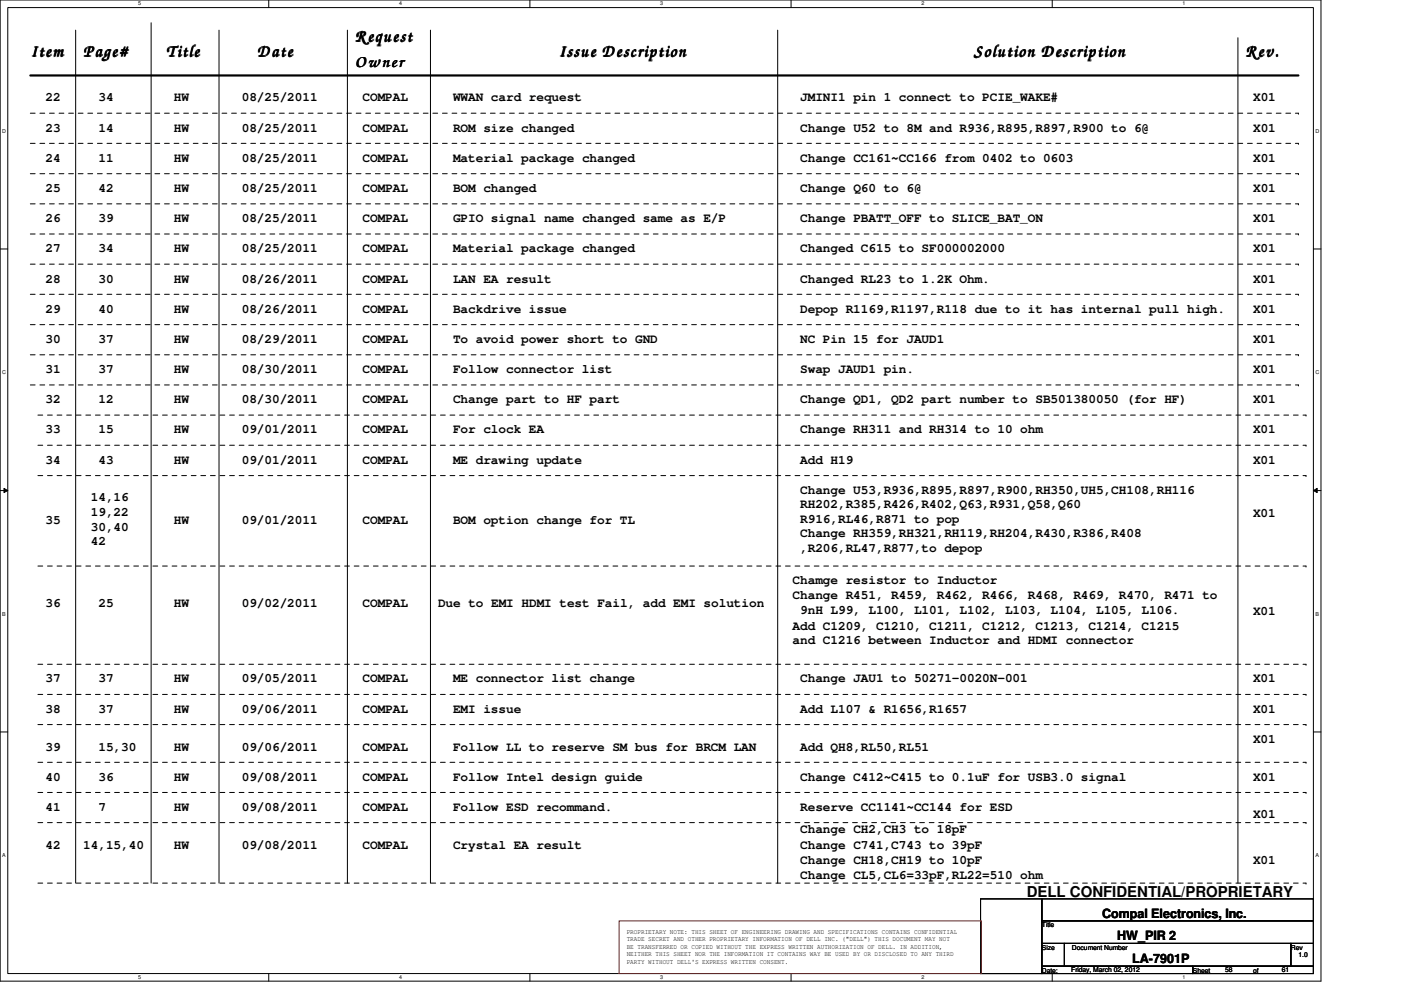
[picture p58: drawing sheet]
<svg xmlns="http://www.w3.org/2000/svg" width="297mm" height="210mm" viewBox="0 0 297 210" stroke-linecap="round" stroke-linejoin="round" font-family="sans-serif">
<defs><g id="words">
<g font-size="4.3">
<text x="75.3" y="8.8">Request</text>
<text x="118.5" y="11.9">Issue Description</text>
<text x="206.5" y="11.9">Solution Description</text>
<text x="6.4" y="12">Item</text>
<text x="17.6" y="12">Page#</text>
<text x="35.3" y="12">Title</text>
<text x="54.4" y="12">Date</text>
<text x="75.3" y="14.2">Owner</text>
<text x="264.1" y="12">Rev.</text>
</g>
<text font-size="3.2" x="217.7" y="190.2">DELL CONFIDENTIAL/PROPRIETARY</text>
<g font-size="2.7">
<text x="9.6" y="21.5">22</text>
<text x="20.9" y="21.5">34</text>
<text x="36.9" y="21.5">HW</text>
<text x="51.3" y="21.5">08/25/2011</text>
<text x="76.9" y="21.5">COMPAL</text>
<text x="96.1" y="21.5">WWAN card request</text>
<text x="169.7" y="21.5">JMINI1 pin 1 connect to PCIE_WAKE#</text>
<text x="265.7" y="21.5">X01</text>
<text x="9.7" y="27.9">23</text>
<text x="20.9" y="27.9">14</text>
<text x="36.9" y="27.9">HW</text>
<text x="51.3" y="27.9">08/25/2011</text>
<text x="76.9" y="27.9">COMPAL</text>
<text x="96.1" y="27.9">ROM size changed</text>
<text x="169.7" y="27.9">Change U52 to 8M and R936,R895,R897,R900 to 6@</text>
<text x="265.7" y="27.9">X01</text>
<text x="9.7" y="34.3">24</text>
<text x="20.9" y="34.3">11</text>
<text x="36.9" y="34.3">HW</text>
<text x="51.3" y="34.3">08/25/2011</text>
<text x="76.9" y="34.3">COMPAL</text>
<text x="96.1" y="34.3">Material package changed</text>
<text x="169.7" y="34.3">Change CC161~CC166 from 0402 to 0603</text>
<text x="265.7" y="34.3">X01</text>
<text x="9.6" y="40.7">25</text>
<text x="20.9" y="40.7">42</text>
<text x="36.9" y="40.7">HW</text>
<text x="51.3" y="40.7">08/25/2011</text>
<text x="76.9" y="40.7">COMPAL</text>
<text x="96.1" y="40.7">BOM changed</text>
<text x="169.7" y="40.7">Change Q60 to 6@</text>
<text x="265.7" y="40.7">X01</text>
<text x="9.6" y="47.1">26</text>
<text x="20.9" y="47.1">39</text>
<text x="36.9" y="47.1">HW</text>
<text x="51.3" y="47.1">08/25/2011</text>
<text x="76.9" y="47.1">COMPAL</text>
<text x="96.1" y="47.1">GPIO signal name changed same as E/P</text>
<text x="169.7" y="47.1">Change PBATT_OFF to SLICE_BAT_ON</text>
<text x="265.7" y="47.1">X01</text>
<text x="9.6" y="53.5">27</text>
<text x="20.9" y="53.5">34</text>
<text x="36.9" y="53.5">HW</text>
<text x="51.3" y="53.5">08/25/2011</text>
<text x="76.9" y="53.5">COMPAL</text>
<text x="96.1" y="53.5">Material package changed</text>
<text x="169.7" y="53.5">Changed C615 to SF000002000</text>
<text x="265.7" y="53.5">X01</text>
<text x="9.7" y="59.9">28</text>
<text x="20.9" y="59.9">30</text>
<text x="36.9" y="59.9">HW</text>
<text x="51.3" y="59.9">08/26/2011</text>
<text x="76.9" y="59.9">COMPAL</text>
<text x="96" y="59.9">LAN EA result</text>
<text x="169.7" y="59.9">Changed RL23 to 1.2K Ohm.</text>
<text x="265.7" y="59.9">X01</text>
<text x="9.7" y="66.3">29</text>
<text x="20.9" y="66.3">40</text>
<text x="36.9" y="66.3">HW</text>
<text x="51.3" y="66.3">08/26/2011</text>
<text x="76.9" y="66.3">COMPAL</text>
<text x="96" y="66.3">Backdrive issue</text>
<text x="169.7" y="66.3">Depop R1169,R1197,R118 due to it has internal pull high.</text>
<text x="265.7" y="66.3">X01</text>
<text x="9.7" y="72.7">30</text>
<text x="20.9" y="72.7">37</text>
<text x="36.9" y="72.7">HW</text>
<text x="51.3" y="72.7">08/29/2011</text>
<text x="76.9" y="72.7">COMPAL</text>
<text x="96" y="72.7">To avoid power short to GND</text>
<text x="169.7" y="72.7">NC Pin 15 for JAUD1</text>
<text x="265.7" y="72.7">X01</text>
<text x="9.7" y="79.1">31</text>
<text x="20.9" y="79.1">37</text>
<text x="36.9" y="79.1">HW</text>
<text x="51.3" y="79.1">08/30/2011</text>
<text x="76.9" y="79.1">COMPAL</text>
<text x="96" y="79.1">Follow connector list</text>
<text x="169.7" y="79.1">Swap JAUD1 pin.</text>
<text x="265.7" y="79.1">X01</text>
<text x="9.7" y="85.5">32</text>
<text x="20.9" y="85.5">12</text>
<text x="36.9" y="85.5">HW</text>
<text x="51.3" y="85.5">08/30/2011</text>
<text x="76.9" y="85.5">COMPAL</text>
<text x="96" y="85.5">Change part to HF part</text>
<text x="169.7" y="85.5">Change QD1, QD2 part number to SB501380050 (for HF)</text>
<text x="265.7" y="85.5">X01</text>
<text x="9.7" y="91.9">33</text>
<text x="20.9" y="91.9">15</text>
<text x="36.9" y="91.9">HW</text>
<text x="51.3" y="91.9">09/01/2011</text>
<text x="76.9" y="91.9">COMPAL</text>
<text x="96" y="91.9">For clock EA</text>
<text x="169.7" y="91.9">Change RH311 and RH314 to 10 ohm</text>
<text x="265.7" y="91.9">X01</text>
<text x="9.7" y="98.3">34</text>
<text x="20.9" y="98.3">43</text>
<text x="36.9" y="98.3">HW</text>
<text x="51.3" y="98.3">09/01/2011</text>
<text x="76.9" y="98.3">COMPAL</text>
<text x="96" y="98.3">ME drawing update</text>
<text x="169.7" y="98.3">Add H19</text>
<text x="265.7" y="98.3">X01</text>
<text x="19.3" y="106.3">14,16</text>
<text x="169.7" y="104.7">Change U53,R936,R895,R897,R900,RH350,UH5,CH108,RH116</text>
<text x="169.7" y="107.8">RH202,R385,R426,R402,Q63,R931,Q58,Q60</text>
<text x="9.7" y="111.1">35</text>
<text x="19.3" y="109.4">19,22</text>
<text x="19.3" y="112.5">30,40</text>
<text x="36.9" y="111.1">HW</text>
<text x="51.3" y="111.1">09/01/2011</text>
<text x="76.9" y="111.1">COMPAL</text>
<text x="96" y="111.1">BOM option change for TL</text>
<text x="169.7" y="110.9">R916,RL46,R871 to pop</text>
<text x="169.7" y="114">Change RH359,RH321,RH119,RH204,R430,R386,R408</text>
<text x="265.7" y="109.5">X01</text>
<text x="19.3" y="115.6">42</text>
<text x="169.7" y="117.1">,R206,RL47,R877,to depop</text>
<text x="168.1" y="123.9">Chamge resistor to Inductor</text>
<text x="9.7" y="128.7">36</text>
<text x="20.9" y="128.7">25</text>
<text x="36.9" y="128.7">HW</text>
<text x="51.3" y="128.7">09/02/2011</text>
<text x="76.9" y="128.7">COMPAL</text>
<text x="92.9" y="128.7">Due to EMI HDMI test Fail, add EMI solution</text>
<text x="168.1" y="127">Change R451, R459, R462, R466, R468, R469, R470, R471 to</text>
<text x="169.7" y="130.1">9nH L99, L100, L101, L102, L103, L104, L105, L106.</text>
<text x="265.7" y="130.3">X01</text>
<text x="168.1" y="133.5">Add C1209, C1210, C1211, C1212, C1213, C1214, C1215</text>
<text x="168.1" y="136.6">and C1216 between Inductor and HDMI connector</text>
<text x="9.7" y="144.7">37</text>
<text x="20.9" y="144.7">37</text>
<text x="36.9" y="144.7">HW</text>
<text x="51.3" y="144.7">09/05/2011</text>
<text x="76.9" y="144.7">COMPAL</text>
<text x="96" y="144.7">ME connector list change</text>
<text x="169.7" y="144.7">Change JAU1 to 50271-0020N-001</text>
<text x="265.7" y="144.7">X01</text>
<text x="9.7" y="151.1">38</text>
<text x="20.9" y="151.1">37</text>
<text x="36.9" y="151.1">HW</text>
<text x="51.3" y="151.1">09/06/2011</text>
<text x="76.9" y="151.1">COMPAL</text>
<text x="96" y="151.1">EMI issue</text>
<text x="169.7" y="151.1">Add L107 &amp; R1656,R1657</text>
<text x="265.7" y="151.1">X01</text>
<text x="9.7" y="159.1">39</text>
<text x="20.9" y="159.1">15,30</text>
<text x="36.9" y="159.1">HW</text>
<text x="51.3" y="159.1">09/06/2011</text>
<text x="76.9" y="159.1">COMPAL</text>
<text x="96" y="159.1">Follow LL to reserve SM bus for BRCM LAN</text>
<text x="169.7" y="159.1">Add QH8,RL50,RL51</text>
<text x="265.7" y="157.5">X01</text>
<text x="9.7" y="165.5">40</text>
<text x="20.9" y="165.5">36</text>
<text x="36.9" y="165.5">HW</text>
<text x="51.3" y="165.5">09/08/2011</text>
<text x="76.9" y="165.5">COMPAL</text>
<text x="96" y="165.5">Follow Intel design guide</text>
<text x="169.7" y="165.5">Change C412~C415 to 0.1uF for USB3.0 signal</text>
<text x="265.7" y="165.5">X01</text>
<text x="9.7" y="171.9">41</text>
<text x="20.9" y="171.9">7</text>
<text x="36.9" y="171.9">HW</text>
<text x="51.3" y="171.9">09/08/2011</text>
<text x="76.9" y="171.9">COMPAL</text>
<text x="96" y="171.9">Follow ESD recommand.</text>
<text x="169.7" y="171.9">Reserve CC1141~CC144 for ESD</text>
<text x="265.7" y="173.5">X01</text>
<text x="9.7" y="179.9">42</text>
<text x="17.7" y="179.9">14,15,40</text>
<text x="36.9" y="179.9">HW</text>
<text x="51.3" y="179.9">09/08/2011</text>
<text x="76.9" y="179.9">COMPAL</text>
<text x="96" y="179.9">Crystal EA result</text>
<text x="169.7" y="179.9">Change C741,C743 to 39pF</text>
<text x="169.7" y="176.7">Change CH2,CH3 to 18pF</text>
<text x="169.7" y="183.1">Change CH18,CH19 to 10pF</text>
<text x="265.7" y="183.1">X01</text>
<text x="169.7" y="186.3">Change CL5,CL6=33pF,RL22=510 ohm</text>
<text x="233.7" y="194.6">Compal Electronics, Inc.</text>
<text x="236.9" y="199.4">HW_PIR 2</text>
<text x="240.1" y="204.2">LA-7901P</text>
</g>
<g font-size="1.4">
<text x="220.9" y="196.6">Title</text>
<text x="132.9" y="198">PROPRIETARY NOTE: THIS SHEET OF ENGINEERING DRAWING AND SPECIFICATIONS CONTAINS CONFIDENTIAL</text>
<text x="132.9" y="199.6">TRADE SECRET AND OTHER PROPRIETARY INFORMATION OF DELL INC. (&quot;DELL&quot;) THIS DOCUMENT MAY NOT</text>
<text x="132.9" y="201.2">BE TRANSFERRED OR COPIED WITHOUT THE EXPRESS WRITTEN AUTHORIZATION OF DELL. IN ADDITION,</text>
<text x="132.9" y="202.7">NEITHER THIS SHEET NOR THE INFORMATION IT CONTAINS WAY BE USED BY OR DISCLOSED TO ANY THIRD</text>
<text x="220.9" y="201.4">Size</text>
<text x="227.3" y="201.4">Document Number</text>
<text x="273.7" y="201.4">Rev</text>
<text x="275.3" y="203">1.0</text>
<text x="132.9" y="204.3">PARTY WITHOUT DELL'S EXPRESS WRITTEN CONSENT.</text>
<text x="220.9" y="206.2">Date:</text>
<text x="227.1" y="206">Friday, March 02, 2012</text>
<text x="252.9" y="206.2">Sheet</text>
<text x="259.8" y="206">58</text>
<text x="265.7" y="206.2">of</text>
<text x="271.8" y="206">61</text>
</g>
<g font-size="1.1">
<text x="29.3" y="1.1">5</text>
<text x="84.6" y="1.1">4</text>
<text x="140" y="1.1">3</text>
<text x="195.4" y="1.1">2</text>
<text x="250.7" y="1.1">1</text>
<text x=".5" y="28.2">D</text>
<text x="278.9" y="28.2">D</text>
<text x=".5" y="79.3">C</text>
<text x="278.9" y="79.3">C</text>
<text x=".5" y="130.6">B</text>
<text x="278.9" y="130.6">B</text>
<text x=".5" y="181.7">A</text>
<text x="278.9" y="181.7">A</text>
<text x="29.3" y="207.6">5</text>
<text x="84.6" y="207.6">4</text>
<text x="140" y="207.6">3</text>
<text x="195.4" y="207.6">2</text>
<text x="250.7" y="207.6">1</text>
</g>
</g></defs>
<path d="M0 0h280.1v208h-280.1zM1.6 1.6h276.9v204.8h-276.9z" fill="none" stroke="#000" stroke-width=".21"/>
<g fill="#fff">
<path d="M29.3 .2h.6v1.2h-.6z"/>
<path d="M29.3 206.6h.6v1.2h-.6z"/>
</g>
<path d="M57 0v1.6M57 206.4v1.6" fill="none" stroke="#000" stroke-width=".21"/>
<g fill="#fff">
<path d="M84.6 .2h.6v1.2h-.6z"/>
<path d="M84.6 206.6h.6v1.2h-.6z"/>
</g>
<path d="M112.3 0v1.6M112.3 206.4v1.6" fill="none" stroke="#000" stroke-width=".21"/>
<g fill="#fff">
<path d="M140 .2h.6v1.2h-.6z"/>
<path d="M140 206.6h.6v1.2h-.6z"/>
</g>
<path d="M167.7 0v1.6M167.7 206.4v1.6" fill="none" stroke="#000" stroke-width=".21"/>
<g fill="#fff">
<path d="M195.4 .2h.6v1.2h-.6z"/>
<path d="M195.4 206.6h.6v1.2h-.6z"/>
</g>
<path d="M223.1 0v1.6M223.1 206.4v1.6" fill="none" stroke="#000" stroke-width=".21"/>
<g fill="#fff">
<path d="M250.7 .2h.6v1.2h-.6z"/>
<path d="M250.7 206.6h.6v1.2h-.6z"/>
<path d="M.5 27.2h.7v1.2h-.7z"/>
<path d="M278.9 27.2h.8v1.2h-.8z"/>
<path d="M.5 78.4h.7v1.1h-.7z"/>
<path d="M278.9 78.4h.8v1.1h-.8z"/>
</g>
<path d="M0 52.8h1.6M278.5 52.8h1.6" fill="none" stroke="#000" stroke-width=".21"/>
<g fill="#fff">
<path d="M.5 129.6h.7v1.2h-.7z"/>
<path d="M278.9 129.6h.7v1.2h-.7z"/>
</g>
<path d="M0 104h1.6M.8 103.5l.8 .5-.8 .4zM278.5 104h1.6M278.5 104l.8-.5v.9z" fill="none" stroke="#000" stroke-width=".21"/>
<path d="M.8 103.5l.8 .5-.8 .4zM278.5 104l.8-.5v.9z" fill="#000"/>
<g fill="#fff">
<path d="M.5 180.8h.7v1.1h-.7z"/>
<path d="M278.9 180.8h.7v1.1h-.7z"/>
</g>
<g fill="none" stroke="#000" stroke-width=".21">
<path d="M16 6.4v180.8M32 4.8v182.4M46.4 6.4v180.8M73.7 6.4v180.8M91.3 6.4v180.8M164.9 6.4v180.8M262.5 8v179.2M0 155.2h1.6M278.5 155.2h1.6M207.9 190.6h13v15.8h-13zM220.9 190.6h57.6v4.6h-57.6zM220.9 195.2h57.6v4.8h-57.6z"/>
<path d="M220.9 200h4.8v4.9h-4.8zM220.9 204.9h32v1.5h-32zM225.7 200h48v4.9h-48zM252.9 204.9h25.6v1.5h-25.6zM273.7 200h4.8v4.9h-4.8z"/>
</g>
<g fill="none" stroke="#000" stroke-width=".21" stroke-dasharray="1 1 1 1 1 1 1 1">
<path d="M6.4 24h268.9M6.4 30.4h268.9M6.4 36.8h268.9M275.3 24h.1M275.3 30.4h.1M275.3 36.8h.1M6.4 49.6h268.9M6.4 56h268.9M6.4 43.2h268.9M275.3 49.6h.1M275.3 56h.1M275.3 43.2h.1"/>
<path d="M6.4 62.4h268.9M6.4 75.2h268.9M6.4 68.8h268.9M275.3 62.4h.1M275.3 75.2h.1M275.3 68.8h.1M6.4 81.6h268.9M8 88h268.9M8 94.4h268.9M275.3 81.6h.1M276.9 88h.1M276.9 94.4h.1"/>
<path d="M8 100.8h268.9M276.9 100.8h.1M8 120h268.9M276.9 120h.1M8 147.2h268.9M8 153.6h268.9M8 140.8h268.9M276.9 147.2h.1M276.9 153.6h.1M276.9 140.8h.1M8 161.6h268.9M8 168h268.9"/>
<path d="M8 174.4h268.9M276.9 161.6h.1M276.9 168h.1M276.9 174.4h.1M8 187.2h268.9M276.9 187.2h.1"/>
</g>
<path d="M6.4 16h268.9" fill="none" stroke="#000" stroke-width=".47"/>
<path d="M131.3 195.2h76.8v11.2h-76.8z" fill="none" stroke="#f00" stroke-width=".21"/>
<use href="#words"/>
</svg>
